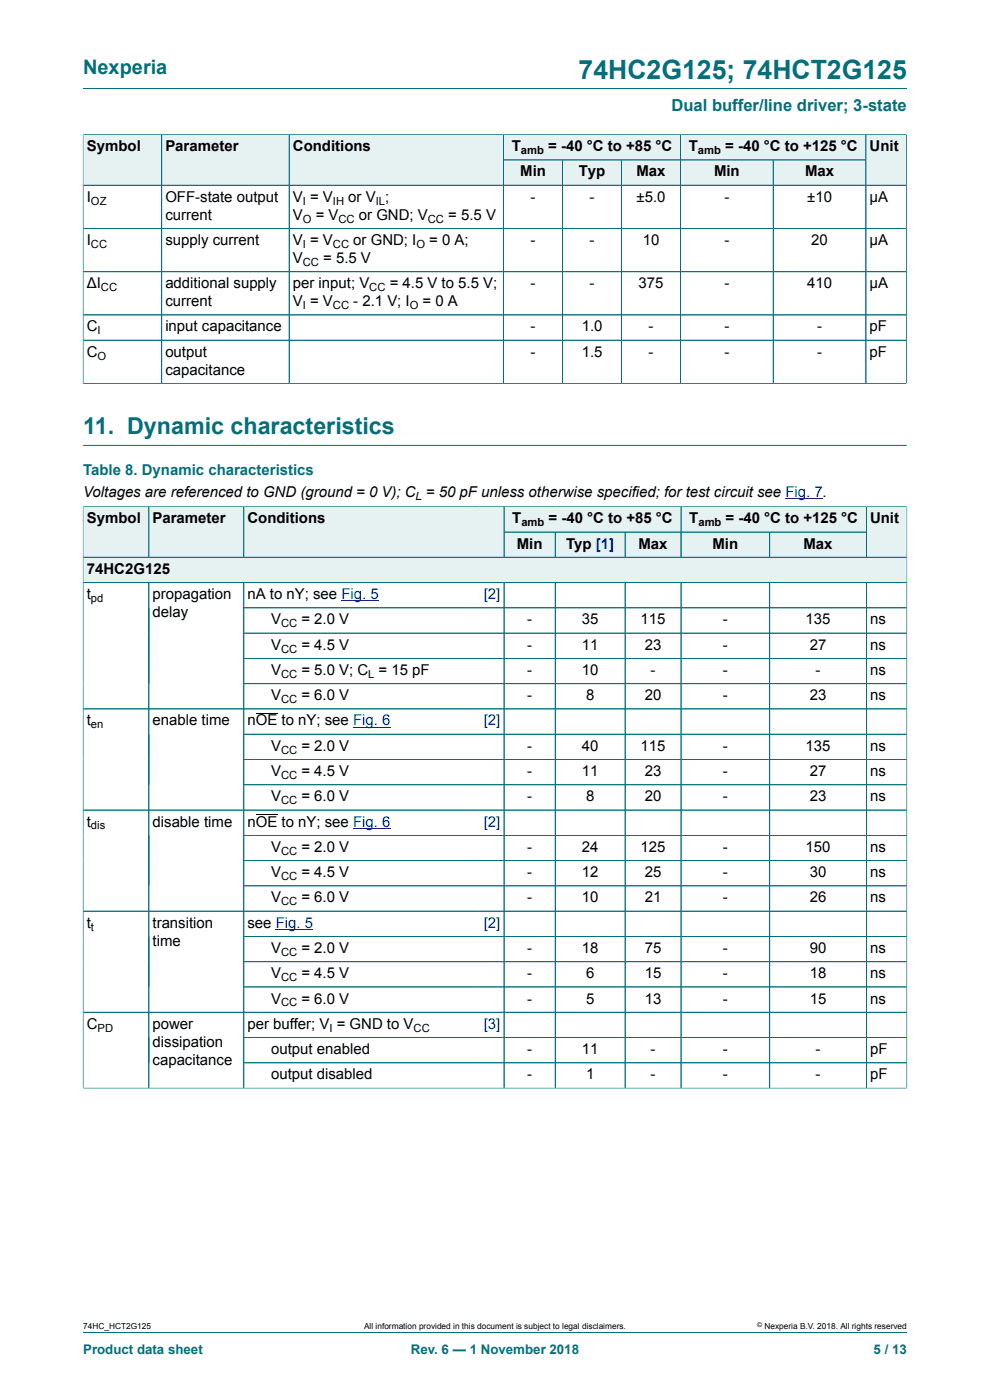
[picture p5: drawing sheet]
<svg xmlns="http://www.w3.org/2000/svg" width="210mm" height="297mm" viewBox="0 0 210 297" stroke-linecap="round" stroke-linejoin="round" font-family="sans-serif">
<defs><g id="words">
<text font-size="5.6" fill="#036f7b" x="122.7" y="16.8">74HC2G125; 74HCT2G125</text>
<text font-size="4.9" fill="#036f7b" x="17.6" y="92.2">11. Dynamic characteristics</text>
<text font-size="4.2" fill="#036f7b" x="17.6" y="15.6">Nexperia</text>
<text font-size="3.5" fill="#036f7b" x="142.4" y="23.7">Dual buffer/line driver; 3-state</text>
<g font-size="3.2">
<text x="18.4" y="32.1">Symbol</text>
<text x="35.1" y="32.1">Parameter</text>
<text x="62.1" y="32.1">Conditions</text>
<text x="108.6" y="32.1">T</text>
<text x="116.3" y="32.1">= -40 °C to +85 °C</text>
<text x="146.1" y="32.1">T</text>
<text x="153.8" y="32.1">= -40 °C to +125 °C</text>
<text x="184.5" y="32.1">Unit</text>
<text x="110.4" y="37.4">Min</text>
<text x="122.8" y="37.4">Typ</text>
<text x="135" y="37.4">Max</text>
<text x="151.5" y="37.4">Min</text>
<text x="170.8" y="37.4">Max</text>
<text x="18.4" y="42.8">I</text>
<text x="35.1" y="42.8">OFF-state output</text>
<text x="35.1" y="46.6">current</text>
<text x="62.1" y="42.8">V = V</text>
<text x="62.1" y="46.6">V</text>
<text x="67" y="46.6">= V</text>
<text x="73.9" y="42.8">or V ;</text>
<text x="76.1" y="46.6">or GND; V</text>
<text x="95.1" y="46.6">= 5.5 V</text>
<text x="112.6" y="42.8">-</text>
<text x="125.1" y="42.8">-</text>
<text x="135" y="42.8">±5.0</text>
<text x="153.7" y="42.8">-</text>
<text x="171.2" y="42.8">±10</text>
<text x="184.5" y="42.8">μA</text>
<text x="18.4" y="52">I</text>
<text x="35.1" y="52">supply current</text>
<text x="62.1" y="52">V = V</text>
<text x="74.9" y="52">or GND; I</text>
<text x="91.1" y="52">= 0 A;</text>
<text x="112.6" y="52">-</text>
<text x="125.1" y="52">-</text>
<text x="136.3" y="52">10</text>
<text x="153.7" y="52">-</text>
<text x="172.1" y="52">20</text>
<text x="184.5" y="52">μA</text>
<text x="62.1" y="55.8">V</text>
<text x="68.6" y="55.8">= 5.5 V</text>
<text x="18.4" y="61.1">ΔI</text>
<text x="35.1" y="61.1">additional supply</text>
<text x="35.1" y="65">current</text>
<text x="62.1" y="61.1">per input; V</text>
<text x="62.1" y="65">V = V</text>
<text x="74.9" y="65">- 2.1 V; I</text>
<text x="82.7" y="61.1">= 4.5 V to 5.5 V;</text>
<text x="89.6" y="65">= 0 A</text>
<text x="112.6" y="61.1">-</text>
<text x="125.1" y="61.1">-</text>
<text x="135.5" y="61.1">375</text>
<text x="153.7" y="61.1">-</text>
<text x="171.2" y="61.1">410</text>
<text x="184.5" y="61.1">μA</text>
<text x="18.4" y="70.3">C</text>
<text x="35.1" y="70.3">input capacitance</text>
<text x="112.6" y="70.3">-</text>
<text x="123.4" y="70.3">1.0</text>
<text x="137.6" y="70.3">-</text>
<text x="153.7" y="70.3">-</text>
<text x="173.3" y="70.3">-</text>
<text x="184.5" y="70.3">pF</text>
<text x="18.4" y="75.7">C</text>
<text x="35.1" y="75.7">output</text>
<text x="112.6" y="75.7">-</text>
<text x="123.4" y="75.7">1.5</text>
<text x="137.6" y="75.7">-</text>
<text x="153.7" y="75.7">-</text>
<text x="173.3" y="75.7">-</text>
<text x="184.5" y="75.7">pF</text>
<text x="35.1" y="79.5">capacitance</text>
<text x="17.6" y="105.4">Voltages are referenced to GND (ground = 0 V); C = 50 pF unless otherwise specified; for test circuit see Fig. 7.</text>
<text x="18.4" y="111">Symbol</text>
<text x="32.4" y="111">Parameter</text>
<text x="52.5" y="111">Conditions</text>
<text x="108.7" y="111">T</text>
<text x="116.4" y="111">= -40 °C to +85 °C</text>
<text x="146.2" y="111">T</text>
<text x="153.9" y="111">= -40 °C to +125 °C</text>
<text x="184.6" y="111">Unit</text>
<text x="109.6" y="116.4">Min</text>
<text x="120.1" y="116.4">Typ [1]</text>
<text x="135.4" y="116.4">Max</text>
<text x="151.1" y="116.4">Min</text>
<text x="170.4" y="116.4">Max</text>
<text x="18.4" y="121.7">74HC2G125</text>
<text x="18.4" y="127.1">t</text>
<text x="32.4" y="127.1">propagation</text>
<text x="32.4" y="130.9">delay</text>
<text x="52.5" y="127.1">nA to nY; see Fig. 5</text>
<text x="57.5" y="132.5">V</text>
<text x="57.5" y="137.8">V</text>
<text x="63.9" y="132.5">= 2.0 V</text>
<text x="63.9" y="137.8">= 4.5 V</text>
<text x="111.8" y="132.5">-</text>
<text x="111.8" y="137.8">-</text>
<text x="123.4" y="132.5">35</text>
<text x="123.4" y="137.8">11</text>
<text x="135.9" y="132.5">115</text>
<text x="136.8" y="137.8">23</text>
<text x="153.3" y="132.5">-</text>
<text x="153.3" y="137.8">-</text>
<text x="170.9" y="132.5">135</text>
<text x="171.8" y="137.8">27</text>
<text x="184.6" y="132.5">ns</text>
<text x="184.6" y="137.8">ns</text>
<text x="57.5" y="143.2">V</text>
<text x="63.9" y="143.2">= 5.0 V; C = 15 pF</text>
<text x="111.8" y="143.2">-</text>
<text x="123.4" y="143.2">10</text>
<text x="138" y="143.2">-</text>
<text x="153.3" y="143.2">-</text>
<text x="173" y="143.2">-</text>
<text x="184.6" y="143.2">ns</text>
<text x="57.5" y="148.5">V</text>
<text x="63.9" y="148.5">= 6.0 V</text>
<text x="111.8" y="148.5">-</text>
<text x="124.3" y="148.5">8</text>
<text x="136.8" y="148.5">20</text>
<text x="153.3" y="148.5">-</text>
<text x="171.8" y="148.5">23</text>
<text x="184.6" y="148.5">ns</text>
<text x="18.4" y="153.9">t</text>
<text x="32.4" y="153.9">enable time</text>
<text x="52.5" y="153.9">nOE to nY; see Fig. 6</text>
<text x="57.5" y="159.3">V</text>
<text x="63.9" y="159.3">= 2.0 V</text>
<text x="111.8" y="159.3">-</text>
<text x="123.4" y="159.3">40</text>
<text x="135.9" y="159.3">115</text>
<text x="153.3" y="159.3">-</text>
<text x="170.9" y="159.3">135</text>
<text x="184.6" y="159.3">ns</text>
<text x="57.5" y="164.6">V</text>
<text x="63.9" y="164.6">= 4.5 V</text>
<text x="111.8" y="164.6">-</text>
<text x="123.4" y="164.6">11</text>
<text x="136.8" y="164.6">23</text>
<text x="153.3" y="164.6">-</text>
<text x="171.8" y="164.6">27</text>
<text x="184.6" y="164.6">ns</text>
<text x="57.5" y="170">V</text>
<text x="63.9" y="170">= 6.0 V</text>
<text x="111.8" y="170">-</text>
<text x="124.3" y="170">8</text>
<text x="136.8" y="170">20</text>
<text x="153.3" y="170">-</text>
<text x="171.8" y="170">23</text>
<text x="184.6" y="170">ns</text>
<text x="18.4" y="175.4">t</text>
<text x="32.4" y="175.4">disable time</text>
<text x="52.5" y="175.4">nOE to nY; see Fig. 6</text>
<text x="57.5" y="180.7">V</text>
<text x="63.9" y="180.7">= 2.0 V</text>
<text x="111.8" y="180.7">-</text>
<text x="123.4" y="180.7">24</text>
<text x="135.9" y="180.7">125</text>
<text x="153.3" y="180.7">-</text>
<text x="170.9" y="180.7">150</text>
<text x="184.6" y="180.7">ns</text>
<text x="57.5" y="186.1">V</text>
<text x="57.5" y="191.4">V</text>
<text x="63.9" y="186.1">= 4.5 V</text>
<text x="63.9" y="191.4">= 6.0 V</text>
<text x="111.8" y="186.1">-</text>
<text x="111.8" y="191.4">-</text>
<text x="123.4" y="186.1">12</text>
<text x="123.4" y="191.4">10</text>
<text x="136.8" y="186.1">25</text>
<text x="136.8" y="191.4">21</text>
<text x="153.3" y="186.1">-</text>
<text x="153.3" y="191.4">-</text>
<text x="171.8" y="186.1">30</text>
<text x="171.8" y="191.4">26</text>
<text x="184.6" y="186.1">ns</text>
<text x="184.6" y="191.4">ns</text>
<text x="18.4" y="196.8">t</text>
<text x="32.4" y="196.8">transition</text>
<text x="52.5" y="196.8">see Fig. 5</text>
<text x="32.4" y="200.6">time</text>
<text x="57.5" y="202.2">V</text>
<text x="63.9" y="202.2">= 2.0 V</text>
<text x="111.8" y="202.2">-</text>
<text x="123.4" y="202.2">18</text>
<text x="136.8" y="202.2">75</text>
<text x="153.3" y="202.2">-</text>
<text x="171.8" y="202.2">90</text>
<text x="184.6" y="202.2">ns</text>
<text x="57.5" y="207.5">V</text>
<text x="63.9" y="207.5">= 4.5 V</text>
<text x="111.8" y="207.5">-</text>
<text x="124.3" y="207.5">6</text>
<text x="136.8" y="207.5">15</text>
<text x="153.3" y="207.5">-</text>
<text x="171.8" y="207.5">18</text>
<text x="184.6" y="207.5">ns</text>
<text x="57.5" y="212.9">V</text>
<text x="63.9" y="212.9">= 6.0 V</text>
<text x="111.8" y="212.9">-</text>
<text x="124.3" y="212.9">5</text>
<text x="136.8" y="212.9">13</text>
<text x="153.3" y="212.9">-</text>
<text x="171.8" y="212.9">15</text>
<text x="184.6" y="212.9">ns</text>
<text x="18.4" y="218.2">C</text>
<text x="32.4" y="218.2">power</text>
<text x="52.5" y="218.2">per buffer; V = GND to V</text>
<text x="32.4" y="222.1">dissipation</text>
<text x="32.4" y="225.9">capacitance</text>
<text x="57.5" y="223.6">output enabled</text>
<text x="111.8" y="223.6">-</text>
<text x="123.4" y="223.6">11</text>
<text x="138" y="223.6">-</text>
<text x="153.3" y="223.6">-</text>
<text x="173" y="223.6">-</text>
<text x="184.6" y="223.6">pF</text>
<text x="57.5" y="229">output disabled</text>
<text x="111.8" y="229">-</text>
<text x="124.3" y="229">1</text>
<text x="138" y="229">-</text>
<text x="153.3" y="229">-</text>
<text x="173" y="229">-</text>
<text x="184.6" y="229">pF</text>
</g>
<text font-size="3.2" fill="#036f7b" x="17.6" y="100.8">Table 8. Dynamic characteristics</text>
<g font-size="3.2" fill="#00f">
<text x="102.6" y="127.1">[2]</text>
<text x="102.6" y="153.9">[2]</text>
<text x="102.6" y="175.4">[2]</text>
<text x="102.6" y="196.8">[2]</text>
<text x="102.6" y="218.2">[3]</text>
</g>
<g font-size="2.8" fill="#036f7b">
<text x="17.6" y="287.2">Product data sheet</text>
<text x="87.2" y="287.2">Rev. 6 — 1 November 2018</text>
<text x="185.3" y="287.2">5 / 13</text>
</g>
<g font-size="2.4">
<text x="110.5" y="32.7">amb</text>
<text x="148.1" y="32.7">amb</text>
<text x="19.3" y="43.4">OZ</text>
<text x="64.2" y="43.4">I</text>
<text x="64.2" y="47.2">O</text>
<text x="70.6" y="43.4">IH</text>
<text x="71.8" y="47.2">CC</text>
<text x="79.7" y="43.4">IL</text>
<text x="90.8" y="47.2">CC</text>
<text x="19.3" y="52.6">CC</text>
<text x="64.2" y="52.6">I</text>
<text x="70.6" y="52.6">CC</text>
<text x="88.3" y="52.6">O</text>
<text x="64.2" y="56.4">CC</text>
<text x="21.4" y="61.8">CC</text>
<text x="64.2" y="65.6">I</text>
<text x="70.6" y="65.6">CC</text>
<text x="78.3" y="61.8">CC</text>
<text x="86.9" y="65.6">O</text>
<text x="20.7" y="70.9">I</text>
<text x="20.7" y="76.3">O</text>
<text x="88.1" y="106">L</text>
<text x="110.6" y="111.6">amb</text>
<text x="148.2" y="111.6">amb</text>
<text x="19.3" y="127.7">pd</text>
<text x="59.6" y="133.1">CC</text>
<text x="59.6" y="138.4">CC</text>
<text x="59.6" y="143.8">CC</text>
<text x="78.1" y="143.8">L</text>
<text x="59.6" y="149.2">CC</text>
<text x="19.3" y="154.5">en</text>
<text x="59.6" y="159.9">CC</text>
<text x="59.6" y="165.2">CC</text>
<text x="59.6" y="170.6">CC</text>
<text x="19.3" y="176">dis</text>
<text x="59.6" y="181.3">CC</text>
<text x="59.6" y="186.7">CC</text>
<text x="19.3" y="197.4">t</text>
<text x="59.6" y="192.1">CC</text>
<text x="59.6" y="202.8">CC</text>
<text x="59.6" y="208.1">CC</text>
<text x="59.6" y="213.5">CC</text>
<text x="20.7" y="218.9">PD</text>
<text x="69.9" y="218.9">I</text>
<text x="87.7" y="218.9">CC</text>
</g>
<g font-size="1.8">
<text x="17.6" y="282">74HC_HCT2G125</text>
<text x="77.2" y="282">All information provided in this document is subject to legal disclaimers.</text>
<text x="162.2" y="282">Nexperia B.V. 2018. All rights reserved</text>
</g>
<text font-size="1.4" x="160.6" y="281.6">©</text>
</g></defs>
<path d="M17.6 18.8h174.8M106.8 28.6h37.6v5.3h-37.6z" fill="none" stroke="#036f7b" stroke-width=".21"/>
<path d="M106.9 28.6h37.4v5.3h-37.4z" fill="#e6f1f2"/>
<path d="M144.4 28.6h39.3v5.3h-39.3z" fill="none" stroke="#036f7b" stroke-width=".21"/>
<path d="M144.4 28.6h39.2v5.3h-39.2z" fill="#e6f1f2"/>
<path d="M17.6 28.5v10.8h16.7v-10.7h-16.7" fill="none" stroke="#036f7b" stroke-width=".21"/>
<path d="M17.7 28.6h16.5v10.6h-16.5z" fill="#e6f1f2"/>
<path d="M34.3 28.6h27v10.7h-27z" fill="none" stroke="#036f7b" stroke-width=".21"/>
<path d="M34.4 28.6h26.9v10.6h-26.9z" fill="#e6f1f2"/>
<path d="M61.3 28.6h45.5v10.7h-45.5z" fill="none" stroke="#036f7b" stroke-width=".21"/>
<g fill="#e6f1f2">
<path d="M61.4 28.6h45.4v10.6h-45.4z"/>
<path d="M106.9 34h12.4v5.2h-12.4z"/>
</g>
<path d="M106.8 33.9h12.5v5.4h-12.5z" fill="none" stroke="#036f7b" stroke-width=".21"/>
<path d="M119.4 34h12.4v5.2h-12.4z" fill="#e6f1f2"/>
<path d="M119.3 33.9h12.6v5.4h-12.6z" fill="none" stroke="#036f7b" stroke-width=".21"/>
<path d="M131.9 34h12.4v5.2h-12.4z" fill="#e6f1f2"/>
<path d="M131.9 33.9h12.5v5.4h-12.5z" fill="none" stroke="#036f7b" stroke-width=".21"/>
<path d="M144.4 34h19.6v5.2h-19.6z" fill="#e6f1f2"/>
<path d="M144.4 33.9h19.6v5.4h-19.6z" fill="none" stroke="#036f7b" stroke-width=".21"/>
<path d="M164.1 34h19.5v5.2h-19.5z" fill="#e6f1f2"/>
<path d="M192.3 28.5v10.8h-28.3v-5.4h19.7M192.3 28.6h-8.6v10.7" fill="none" stroke="#036f7b" stroke-width=".21"/>
<path d="M183.8 28.6h8.4v10.6h-8.4z" fill="#e6f1f2"/>
<g fill="none" stroke="#036f7b" stroke-width=".21">
<path d="M17.6 39.3h174.7M17.6 28.6v52.8M17.7 28.6h174.5M34.3 28.6v52.8M61.3 28.6v52.8M106.8 28.6v52.8M106.9 33.9h76.7M119.3 34v47.4M131.9 34v47.4M144.4 28.6v52.8M164 34v47.4M183.7 28.6v52.8"/>
<path d="M192.3 28.6v52.8M17.6 48.5h174.7M17.6 57.6h174.7M17.6 66.8h174.7M17.6 72.2h174.7M17.6 81.4h174.7M17.6 94.5h174.8M106.9 107.5h37.6v5.4h-37.6z"/>
</g>
<path d="M166.6 105.7h7.9" fill="none" stroke="#00f" stroke-width=".21"/>
<path d="M107 107.6h37.4v5.2h-37.4z" fill="#e6f1f2"/>
<path d="M144.5 107.5h39.3v5.4h-39.3z" fill="none" stroke="#036f7b" stroke-width=".21"/>
<path d="M144.5 107.6h39.2v5.2h-39.2z" fill="#e6f1f2"/>
<path d="M17.6 107.4v10.8h14v-10.7h-14" fill="none" stroke="#036f7b" stroke-width=".21"/>
<path d="M17.7 107.6h13.8v10.6h-13.8z" fill="#e6f1f2"/>
<path d="M31.6 107.5h20.1v10.7h-20.1z" fill="none" stroke="#036f7b" stroke-width=".21"/>
<path d="M31.7 107.6h19.9v10.6h-19.9z" fill="#e6f1f2"/>
<path d="M51.7 107.5h55.2v10.7h-55.2z" fill="none" stroke="#036f7b" stroke-width=".21"/>
<g fill="#e6f1f2">
<path d="M51.8 107.6h55v10.6h-55z"/>
<path d="M107 112.9h10.7v5.3h-10.7z"/>
</g>
<path d="M106.9 112.9h10.9v5.3h-10.9z" fill="none" stroke="#036f7b" stroke-width=".21"/>
<path d="M117.9 112.9h14.6v5.3h-14.6z" fill="#e6f1f2"/>
<path d="M117.8 112.9h14.8v5.3h-14.8z" fill="none" stroke="#036f7b" stroke-width=".21"/>
<path d="M132.7 112.9h11.7v5.3h-11.7z" fill="#e6f1f2"/>
<path d="M132.6 112.9h11.9v5.3h-11.9z" fill="none" stroke="#036f7b" stroke-width=".21"/>
<path d="M144.5 112.9h18.7v5.3h-18.7z" fill="#e6f1f2"/>
<path d="M144.5 112.9h18.8v5.3h-18.8z" fill="none" stroke="#036f7b" stroke-width=".21"/>
<path d="M163.3 112.9h20.4v5.3h-20.4z" fill="#e6f1f2"/>
<path d="M192.4 107.4v10.8h-29.1v-5.3h20.5M192.4 107.5h-8.6v10.7" fill="none" stroke="#036f7b" stroke-width=".21"/>
<path d="M183.9 107.6h8.4v10.6h-8.4z" fill="#e6f1f2"/>
<path d="M17.6 118.2h174.8v5.4h-174.8z" fill="none" stroke="#036f7b" stroke-width=".21"/>
<path d="M17.7 118.3h174.6v5.2h-174.6z" fill="#e6f1f2"/>
<g fill="none" stroke="#036f7b" stroke-width=".21">
<path d="M17.6 107.6v123.3M17.7 107.5h174.6M17.7 118.2h174.6M31.6 107.6v10.6M51.7 107.6v10.6M106.9 107.6v10.6M107 112.9h76.7M117.8 112.9v5.3M132.6 112.9v5.3M144.5 107.6v10.6M163.3 112.9v5.3M183.8 107.6v10.6"/>
<path d="M192.4 107.6v123.3M17.6 123.6h174.8M31.6 123.6v107.2M51.7 128.9h140.7M51.7 123.6v107.2M51.7 139.7h140.7M106.9 123.6v107.2M117.8 123.6v107.2M132.6 123.6v107.2M144.5 123.6v107.2M163.3 123.6v107.2M183.8 123.6v107.2"/>
<path d="M192.4 134.3h-140.7M51.7 155.8h140.7M192.4 145h-140.7M192.4 150.4h-174.8M51.7 166.5h140.7M192.4 161.1h-140.7M192.4 171.8h-174.8M192.4 177.2h-140.7M17.6 193.3h174.8M51.7 182.6h140.7M192.4 187.9h-140.7M192.4 198.7h-140.7"/>
<path d="M17.6 214.7h174.8M192.4 204h-140.7M192.4 209.4h-140.7M192.4 220.1h-140.7M192.4 225.5h-140.7M192.4 230.8h-174.8M17.6 282.6h174.8"/>
</g>
<path d="M72.4 127.4h7.9M74.9 154.2h7.9M74.9 175.7h7.9M58.5 197.1h7.9" fill="none" stroke="#00f" stroke-width=".21"/>
<path d="M54.3 151.4h4.5M54.3 172.9h4.5" fill="none" stroke="#000" stroke-width=".21"/>
<use href="#words"/>
</svg>
